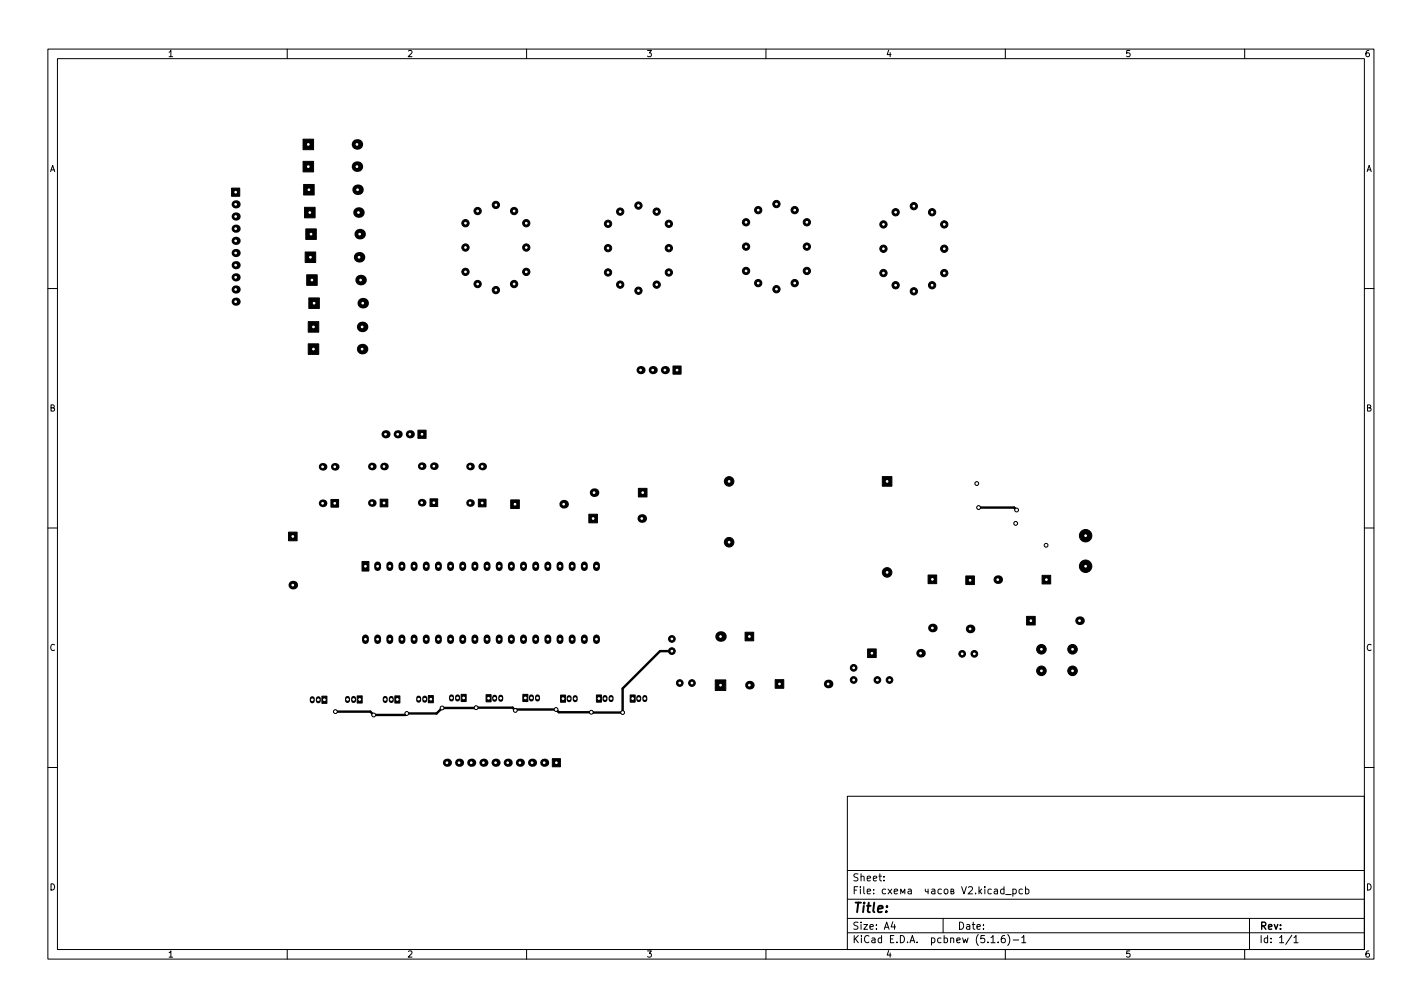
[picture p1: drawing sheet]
<svg xmlns="http://www.w3.org/2000/svg" width="297mm" height="210mm" viewBox="0 0 297 210" stroke-linecap="round" stroke-linejoin="round" font-family="sans-serif">
<defs><g id="words">
<text font-size="2.8" x="178" y="190.6">Title:</text>
<g font-size="2.1">
<text x="178" y="184">Sheet:</text>
<text x="178" y="186.7">File:</text>
<text x="184.3" y="186.7">V2.kicad_pcb</text>
<text x="178" y="196.9">KiCad E.D.A. pcbnew (5.1.6)-1</text>
<text x="178" y="194.1">Size: A4</text>
<text x="200" y="194.1">Date:</text>
<text x="263" y="194.1">Rev:</text>
<text x="263" y="196.9">Id: 1/1</text>
</g>
<g font-size="1.8">
<text x="35" y="11.9">1</text>
<text x="85" y="11.9">2</text>
<text x="135" y="11.9">3</text>
<text x="185" y="11.9">4</text>
<text x="235" y="11.9">5</text>
<text x="285" y="11.9">6</text>
<text x="10.3" y="35.9">A</text>
<text x="285.3" y="35.9">A</text>
<text x="10.3" y="85.9">B</text>
<text x="285.3" y="85.9">B</text>
<text x="10.3" y="135.9">C</text>
<text x="285.3" y="135.9">C</text>
<text x="10.3" y="185.9">D</text>
<text x="285.3" y="185.9">D</text>
<text x="35" y="199.9">1</text>
<text x="85" y="199.9">2</text>
<text x="135" y="199.9">3</text>
<text x="185" y="199.9">4</text>
<text x="235" y="199.9">5</text>
<text x="285" y="199.9">6</text>
</g>
</g></defs>
<g fill="none" stroke="#000" stroke-width=".21">
<path d="M10 10.2h277v190.1h-277zM12 12.2h273v186.1h-273zM60 10.2v2M110 10.2v2M160 10.2v2M210 10.2v2M260 10.2v2M10 60.2h2M285 60.2h2M10 110.2h2M285 110.2h2M10 160.2h2"/>
<path d="M177 166.3h108v32h-108zM285 160.2h2M60 198.3v2M110 198.3v2M160 198.3v2M177 194.8h108M177 191.8h108M177 187.8h108M177 181.8h108M182.5 186.5v.1M182.5 185.7v.1M184.6 183.8v.1"/>
<path d="M184.6 183v.1M186.5 192.5l-.4 1h1M186.9 193v1M197 191.8v3M197.4 185.7l.3-.1 .3 .3v.4l-.3 .3h-.3l-.2-.3zM198.6 186.1h.5v-.4l-.5-.1v1h.5l.2-.3-.3-.2M200.9 185.1l.5 1.5 .5-1.5M202.3 185.3l.6-.2 .2 .5-.9 1h.9M203.8 186.5v.1M204.5 185.1v1.5M204.6 186.1l.5 .5M205.1 185.6l-.6 .6"/>
<path d="M205.7 185.1v.2M205.7 185.6v1M207 196.8h.9M207.1 185.7l-.5-.1-.2 .3 .1 .7h.6M207.7 185.7h.6l.1 .9M208.4 186l-.5 .1-.3 .2 .3 .3h.5M208.5 196.7v.1M209.7 185.7l-.4-.1-.3 .3 .1 .7h.6M209.7 185.1v1.5M209.9 195.3l-.5 .1a1.01 1.01 0 0 0 0 1.4l.5-.1 .1-.5-.3-.3-.4 .1-.2 .2M210 198.3v2M210.1 186.8h1.1"/>
<path d="M210.5 195.1a1.72 1.72 0 0 1 0 2.3M211.6 185.7l.4-.1 .3 .3-.2 .7h-.5M211.6 185.6v1.5M211.6 196.3h1.2M213.4 195.8l.5-.5v1.5M213.4 196.8h.9M213.6 185.7l-.5-.1-.2 .3 .1 .7h.6M214.2 185.7l.4-.1 .3 .3-.1 .7h-.6M214.2 185.1v1.5M260 198.3v2M261 191.8v6.5M269.9 195.3l-1.3 1.9"/>
<path d="M270.3 195.8l.4-.5v1.5M270.3 196.8h.8"/>
</g>
<g fill="#000" stroke="#000" stroke-width=".21">
<path d="M63.3 29.1h2.2v2.2h-2.2zM63.3 33.7h2.2v2.2h-2.2zM63.4 38.5h2.2v2.2h-2.2zM48.4 39.3h1.7v1.7h-1.7zM63.6 43.3h2.2v2.2h-2.2zM63.7 52.6h2.2v2.2h-2.2zM63.9 47.8h2.2v2.2h-2.2zM64.1 57.4h2.2v2.2h-2.2zM64.4 67.2h2.2v2.2h-2.2zM64.4 71.8h2.2v2.2h-2.2zM64.5 62.2h2.2v2.2h-2.2zM140.6 76.4h1.7v1.7h-1.7z"/>
<path d="M87.3 89.8h1.7v1.7h-1.7zM60.3 111.1h1.8v1.8h-1.8zM69.1 104.3h1.6v1.6h-1.6zM75.6 117.2h1.5v2h-1.5zM79.4 104.2h1.6v1.6h-1.6zM89.8 104.2h1.6v1.6h-1.6zM99.9 104.2h1.6v1.6h-1.6zM106.7 104.4h1.8v1.8h-1.8zM123 107.4h1.8v1.8h-1.8zM133.4 102h1.8v1.8h-1.8zM184.3 99.5h2v2h-2zM155.6 132h1.8v1.8h-1.8z"/>
<path d="M181.2 135.5h1.8v1.8h-1.8zM193.9 120.1h1.8v1.8h-1.8zM201.7 120.3h1.8v1.8h-1.8zM214.4 128.7h1.8v1.8h-1.8zM217.7 120.1h1.8v1.8h-1.8zM67.2 145.4h1.1v1.5h-1.1zM74.6 145.3h1.1v1.5h-1.1zM82.5 145.3h1v1.5h-1zM89.5 145.2h1v1.5h-1zM96.3 145h1.1v1.5h-1.1zM101.5 145h1.1v1.5h-1.1zM109.2 145h1.1v1.5h-1.1z"/>
<path d="M117.1 145.1h1v1.5h-1zM124.6 145.1h1v1.5h-1zM131.6 145.1h1.1v1.5h-1.1zM149.4 142h2.2v2.2h-2.2zM161.9 141.9h1.8v1.8h-1.8zM115.4 158.4h1.7v1.7h-1.7z"/>
<circle cx="97.2" cy="46.6" r=".76"/>
<circle cx="97.2" cy="56.8" r=".76"/>
<circle cx="97.2" cy="51.7" r=".76"/>
<circle cx="99.8" cy="59.3" r=".76"/>
<circle cx="99.8" cy="44.1" r=".76"/>
<circle cx="103.6" cy="42.8" r=".76"/>
<circle cx="107.4" cy="59.3" r=".76"/>
<circle cx="107.4" cy="44.1" r=".76"/>
<circle cx="109.9" cy="46.6" r=".76"/>
<circle cx="109.9" cy="56.8" r=".76"/>
<circle cx="109.9" cy="51.7" r=".76"/>
<circle cx="127" cy="56.9" r=".76"/>
<circle cx="127" cy="51.8" r=".76"/>
<circle cx="127" cy="46.7" r=".76"/>
<circle cx="129.6" cy="59.4" r=".76"/>
<circle cx="129.6" cy="44.2" r=".76"/>
<circle cx="133.4" cy="42.9" r=".76"/>
<circle cx="137.2" cy="44.2" r=".76"/>
<circle cx="137.2" cy="59.4" r=".76"/>
<circle cx="139.7" cy="46.7" r=".76"/>
<circle cx="139.7" cy="56.9" r=".76"/>
<circle cx="139.7" cy="51.8" r=".76"/>
<circle cx="155.8" cy="51.5" r=".76"/>
<circle cx="155.8" cy="56.6" r=".76"/>
<circle cx="155.8" cy="46.4" r=".76"/>
<circle cx="158.4" cy="59.1" r=".76"/>
<circle cx="158.4" cy="43.9" r=".76"/>
<circle cx="162.2" cy="42.6" r=".76"/>
<circle cx="166" cy="59.1" r=".76"/>
<circle cx="166" cy="43.9" r=".76"/>
<circle cx="168.5" cy="51.5" r=".76"/>
<circle cx="168.5" cy="46.4" r=".76"/>
<circle cx="168.5" cy="56.6" r=".76"/>
<circle cx="184.5" cy="46.9" r=".76"/>
<circle cx="184.5" cy="51.9" r=".76"/>
<circle cx="184.5" cy="57" r=".76"/>
<circle cx="187.1" cy="44.3" r=".76"/>
<circle cx="187.1" cy="59.6" r=".76"/>
<circle cx="190.9" cy="43" r=".76"/>
<circle cx="194.7" cy="59.6" r=".76"/>
<circle cx="194.7" cy="44.3" r=".76"/>
<circle cx="197.2" cy="46.9" r=".76"/>
<circle cx="197.2" cy="57" r=".76"/>
<circle cx="197.2" cy="51.9" r=".76"/>
<circle cx="103.6" cy="60.6" r=".76"/>
<circle cx="133.4" cy="60.7" r=".76"/>
<circle cx="162.2" cy="60.4" r=".76"/>
<circle cx="190.9" cy="60.8" r=".76"/>
<circle cx="152.3" cy="100.5" r="1"/>
<circle cx="152.3" cy="113.2" r="1"/>
<circle cx="185.3" cy="119.5" r="1"/>
<circle cx="204" cy="101" r=".4"/>
<circle cx="204.4" cy="106" r=".4"/>
<circle cx="212.2" cy="109.3" r=".4"/>
<circle cx="212.4" cy="106.5" r=".4"/>
<circle cx="218.5" cy="113.8" r=".4"/>
<circle cx="226.8" cy="118.2" r="1.3"/>
<circle cx="226.8" cy="111.9" r="1.3"/>
<circle cx="140.3" cy="133.4" r=".7"/>
<circle cx="140.3" cy="135.9" r=".7"/>
<circle cx="178.3" cy="139.4" r=".7"/>
<circle cx="201" cy="136.5" r=".7"/>
<circle cx="203.5" cy="136.5" r=".7"/>
<circle cx="217.5" cy="135.6" r="1"/>
<circle cx="224" cy="135.6" r="1"/>
<circle cx="70.1" cy="148.6" r=".4"/>
<circle cx="78.1" cy="149.3" r=".4"/>
<circle cx="85" cy="149" r=".4"/>
<circle cx="92.3" cy="147.8" r=".4"/>
<circle cx="99.5" cy="147.8" r=".4"/>
<circle cx="107.6" cy="148.3" r=".4"/>
<circle cx="116.2" cy="148.1" r=".4"/>
<circle cx="123.5" cy="148.7" r=".4"/>
<circle cx="130.1" cy="148.8" r=".4"/>
<circle cx="142" cy="142.6" r=".7"/>
<circle cx="144.5" cy="142.6" r=".7"/>
<circle cx="178.3" cy="142" r=".7"/>
<circle cx="183.3" cy="142" r=".7"/>
<circle cx="185.8" cy="142" r=".7"/>
<circle cx="217.5" cy="140.1" r="1"/>
<circle cx="224" cy="140.1" r="1"/>
</g>
<g fill="#000">
<circle cx="74.6" cy="34.8" r="1.1"/>
<circle cx="74.6" cy="30.2" r="1.1"/>
<circle cx="74.7" cy="39.6" r="1.1"/>
<circle cx="49.2" cy="55.4" r=".85"/>
<circle cx="49.2" cy="50.3" r=".85"/>
<circle cx="49.2" cy="42.7" r=".85"/>
<circle cx="49.2" cy="52.8" r=".85"/>
<circle cx="49.2" cy="45.2" r=".85"/>
<circle cx="49.2" cy="57.9" r=".85"/>
<circle cx="49.2" cy="47.7" r=".85"/>
<circle cx="74.9" cy="44.4" r="1.1"/>
<circle cx="75" cy="53.7" r="1.1"/>
<circle cx="75.1" cy="48.9" r="1.1"/>
<circle cx="75.3" cy="58.5" r="1.1"/>
<circle cx="49.2" cy="63" r=".85"/>
<circle cx="49.2" cy="60.4" r=".85"/>
<circle cx="75.6" cy="68.3" r="1.1"/>
<circle cx="75.6" cy="72.9" r="1.1"/>
<circle cx="75.8" cy="63.3" r="1.1"/>
<circle cx="133.8" cy="77.3" r=".85"/>
<circle cx="136.3" cy="77.3" r=".85"/>
<circle cx="138.9" cy="77.3" r=".85"/>
<circle cx="67.4" cy="97.5" r=".8"/>
<circle cx="69.9" cy="97.5" r=".8"/>
<circle cx="77.7" cy="97.4" r=".8"/>
<circle cx="80.2" cy="97.4" r=".8"/>
<circle cx="80.5" cy="90.7" r=".85"/>
<circle cx="83.1" cy="90.7" r=".85"/>
<circle cx="85.6" cy="90.7" r=".85"/>
<circle cx="88.1" cy="97.3" r=".8"/>
<circle cx="90.6" cy="97.3" r=".8"/>
<circle cx="98.2" cy="97.4" r=".8"/>
<circle cx="100.7" cy="97.4" r=".8"/>
<circle cx="67.4" cy="105.1" r=".8"/>
<circle cx="77.7" cy="105" r=".8"/>
<circle cx="88.1" cy="105" r=".8"/>
<circle cx="98.2" cy="105" r=".8"/>
<circle cx="117.7" cy="105.3" r=".9"/>
<circle cx="124.1" cy="102.9" r=".9"/>
<circle cx="134.1" cy="108.3" r=".9"/>
<circle cx="61.2" cy="122.2" r=".9"/>
<circle cx="150.5" cy="132.9" r="1.1"/>
<circle cx="192.3" cy="136.4" r=".9"/>
<circle cx="194.8" cy="131.1" r=".9"/>
<circle cx="202.6" cy="131.3" r=".9"/>
<circle cx="208.4" cy="121" r=".9"/>
<circle cx="225.5" cy="129.6" r=".9"/>
<circle cx="93.4" cy="159.3" r=".85"/>
<circle cx="95.9" cy="159.3" r=".85"/>
<circle cx="98.4" cy="159.3" r=".85"/>
<circle cx="101" cy="159.3" r=".85"/>
<circle cx="103.5" cy="159.3" r=".85"/>
<circle cx="106.1" cy="159.3" r=".85"/>
<circle cx="108.6" cy="159.3" r=".85"/>
<circle cx="111.1" cy="159.3" r=".85"/>
<circle cx="113.7" cy="159.3" r=".85"/>
<circle cx="156.5" cy="143.1" r=".9"/>
<circle cx="173" cy="142.8" r=".9"/>
</g>
<g fill="none" stroke="#000" stroke-width="1.1">
<path d="M65.2 145.9v.4M66.5 145.9v.4M72.6 145.8v.5M73.9 145.8v.5M80.5 145.8v.5M81.7 145.8v.5M87.5 145.8v.4M88.7 145.8v.4M94.3 145.5v.5M95.6 145.5v.5M103.3 145.6v.4M104.6 145.6v.4"/>
<path d="M111 145.5v.5M112.3 145.5v.5M118.9 145.7v.4M120.2 145.7v.4M126.4 145.6v.5M127.6 145.6v.5M133.4 145.6v.5M134.7 145.6v.5"/>
</g>
<g fill="none" stroke="#000" stroke-width="1.4">
<path d="M78.9 118v.5M81.4 118v.5M84 118v.5M86.5 118v.5M89 118v.5M91.6 118v.5M94.1 118v.5M96.7 118v.5M99.2 118v.5M101.7 118v.5M104.3 118v.5M106.8 118v.5"/>
<path d="M109.4 118v.5M111.9 118v.5M114.4 118v.5M117 118v.5M119.5 118v.5M122.1 118v.5M124.6 118v.5M76.3 133.2v.6M78.9 133.2v.6M81.4 133.2v.6M84 133.2v.6M86.5 133.2v.6"/>
<path d="M89 133.2v.6M91.6 133.2v.6M94.1 133.2v.6M96.7 133.2v.6M99.2 133.2v.6M101.7 133.2v.6M104.3 133.2v.6M106.8 133.2v.6M109.4 133.2v.6M111.9 133.2v.6M114.4 133.2v.6M117 133.2v.6"/>
<path d="M119.5 133.2v.6M122.1 133.2v.6M124.6 133.2v.6"/>
</g>
<path d="M204.4 106h7.4l.6 .5M140.3 135.9h-2.4l-7.8 7.9v5l-13.4-.1-.5-.6h-8.4l-.2 .2-.5-.5h-14.8l-1.1 1.2h-6.2l-.3 .3h-6.6l-.7-.7h-7.3" fill="none" stroke="#000" stroke-width=".5"/>
<g fill="#fff" stroke="#fff" stroke-width=".21">
<circle cx="212.4" cy="106.5" r=".17"/>
<circle cx="204.4" cy="106" r=".17"/>
<circle cx="130.1" cy="148.8" r=".17"/>
<circle cx="123.5" cy="148.7" r=".17"/>
<circle cx="116.2" cy="148.1" r=".17"/>
<circle cx="107.6" cy="148.3" r=".17"/>
<circle cx="99.5" cy="147.8" r=".17"/>
<circle cx="92.3" cy="147.8" r=".17"/>
<circle cx="85" cy="149" r=".17"/>
<circle cx="78.1" cy="149.3" r=".17"/>
<circle cx="70.1" cy="148.6" r=".17"/>
<circle cx="212.2" cy="109.3" r=".17"/>
<circle cx="218.5" cy="113.8" r=".17"/>
<circle cx="204" cy="101" r=".17"/>
<circle cx="109.9" cy="51.7" r=".17"/>
<circle cx="97.2" cy="51.7" r=".17"/>
<circle cx="109.9" cy="46.6" r=".17"/>
<circle cx="97.2" cy="46.6" r=".17"/>
<circle cx="97.2" cy="56.8" r=".17"/>
<circle cx="109.9" cy="56.8" r=".17"/>
<circle cx="103.6" cy="42.8" r=".17"/>
<circle cx="103.6" cy="60.6" r=".17"/>
<circle cx="99.8" cy="44.1" r=".17"/>
<circle cx="107.4" cy="44.1" r=".17"/>
<circle cx="107.4" cy="59.3" r=".17"/>
<circle cx="99.8" cy="59.3" r=".17"/>
<circle cx="88.2" cy="90.7" r=".17"/>
<circle cx="85.6" cy="90.7" r=".17"/>
<circle cx="83.1" cy="90.7" r=".17"/>
<circle cx="80.5" cy="90.7" r=".17"/>
<circle cx="116.2" cy="159.3" r=".17"/>
<circle cx="113.7" cy="159.3" r=".17"/>
<circle cx="111.1" cy="159.3" r=".17"/>
<circle cx="108.6" cy="159.3" r=".17"/>
<circle cx="106.1" cy="159.3" r=".17"/>
<circle cx="103.5" cy="159.3" r=".17"/>
<circle cx="101" cy="159.3" r=".17"/>
<circle cx="98.4" cy="159.3" r=".17"/>
<circle cx="95.9" cy="159.3" r=".17"/>
<circle cx="93.4" cy="159.3" r=".17"/>
<circle cx="49.2" cy="63" r=".17"/>
<circle cx="49.2" cy="60.4" r=".17"/>
<circle cx="49.2" cy="57.9" r=".17"/>
<circle cx="49.2" cy="55.4" r=".17"/>
<circle cx="49.2" cy="52.8" r=".17"/>
<circle cx="49.2" cy="50.3" r=".17"/>
<circle cx="49.2" cy="47.7" r=".17"/>
<circle cx="49.2" cy="45.2" r=".17"/>
<circle cx="49.2" cy="42.7" r=".17"/>
<circle cx="49.2" cy="40.1" r=".17"/>
<circle cx="133.8" cy="77.3" r=".17"/>
<circle cx="136.3" cy="77.3" r=".17"/>
<circle cx="138.9" cy="77.3" r=".17"/>
<circle cx="141.4" cy="77.3" r=".17"/>
<circle cx="100.7" cy="97.4" r=".17"/>
<circle cx="98.2" cy="105" r=".17"/>
<circle cx="98.2" cy="97.4" r=".17"/>
<circle cx="100.7" cy="105" r=".17"/>
<circle cx="90.6" cy="97.3" r=".17"/>
<circle cx="88.1" cy="105" r=".17"/>
<circle cx="88.1" cy="97.3" r=".17"/>
<circle cx="90.6" cy="105" r=".17"/>
<circle cx="80.2" cy="97.4" r=".17"/>
<circle cx="77.7" cy="105" r=".17"/>
<circle cx="77.7" cy="97.4" r=".17"/>
<circle cx="80.2" cy="105" r=".17"/>
<circle cx="69.9" cy="97.5" r=".17"/>
<circle cx="67.4" cy="105.1" r=".17"/>
<circle cx="67.4" cy="97.5" r=".17"/>
<circle cx="69.9" cy="105.1" r=".17"/>
<circle cx="61.2" cy="122.2" r=".17"/>
<circle cx="61.2" cy="112" r=".17"/>
<circle cx="117.7" cy="105.3" r=".17"/>
<circle cx="107.6" cy="105.3" r=".17"/>
<circle cx="134.1" cy="108.3" r=".17"/>
<circle cx="123.9" cy="108.3" r=".17"/>
<circle cx="124.1" cy="102.9" r=".17"/>
<circle cx="134.3" cy="102.9" r=".17"/>
<circle cx="173" cy="142.8" r=".17"/>
<circle cx="162.8" cy="142.8" r=".17"/>
<circle cx="156.5" cy="143.1" r=".17"/>
<circle cx="156.5" cy="132.9" r=".17"/>
<circle cx="192.3" cy="136.4" r=".17"/>
<circle cx="182.1" cy="136.4" r=".17"/>
<circle cx="194.8" cy="131.1" r=".17"/>
<circle cx="194.8" cy="121" r=".17"/>
<circle cx="202.6" cy="131.3" r=".17"/>
<circle cx="202.6" cy="121.2" r=".17"/>
<circle cx="208.4" cy="121" r=".17"/>
<circle cx="218.6" cy="121" r=".17"/>
<circle cx="225.5" cy="129.6" r=".17"/>
<circle cx="215.3" cy="129.6" r=".17"/>
<circle cx="132.2" cy="145.9" r=".17"/>
<circle cx="134.7" cy="145.9" r=".17"/>
<circle cx="133.4" cy="145.9" r=".17"/>
<circle cx="125.1" cy="145.9" r=".17"/>
<circle cx="127.6" cy="145.9" r=".17"/>
<circle cx="126.4" cy="145.9" r=".17"/>
<circle cx="117.6" cy="145.9" r=".17"/>
<circle cx="120.2" cy="145.9" r=".17"/>
<circle cx="118.9" cy="145.9" r=".17"/>
<circle cx="109.7" cy="145.7" r=".17"/>
<circle cx="112.3" cy="145.7" r=".17"/>
<circle cx="111" cy="145.7" r=".17"/>
<circle cx="102.1" cy="145.8" r=".17"/>
<circle cx="104.6" cy="145.8" r=".17"/>
<circle cx="103.3" cy="145.8" r=".17"/>
<circle cx="83" cy="146" r=".17"/>
<circle cx="80.5" cy="146" r=".17"/>
<circle cx="81.7" cy="146" r=".17"/>
<circle cx="75.1" cy="146" r=".17"/>
<circle cx="72.6" cy="146" r=".17"/>
<circle cx="73.9" cy="146" r=".17"/>
<circle cx="67.8" cy="146.1" r=".17"/>
<circle cx="65.2" cy="146.1" r=".17"/>
<circle cx="66.5" cy="146.1" r=".17"/>
<circle cx="90" cy="146" r=".17"/>
<circle cx="87.5" cy="146" r=".17"/>
<circle cx="88.7" cy="146" r=".17"/>
<circle cx="96.9" cy="145.7" r=".17"/>
<circle cx="94.3" cy="145.7" r=".17"/>
<circle cx="95.6" cy="145.7" r=".17"/>
<circle cx="158.4" cy="59.1" r=".17"/>
<circle cx="166" cy="59.1" r=".17"/>
<circle cx="166" cy="43.9" r=".17"/>
<circle cx="158.4" cy="43.9" r=".17"/>
<circle cx="162.2" cy="60.4" r=".17"/>
<circle cx="162.2" cy="42.6" r=".17"/>
<circle cx="168.5" cy="56.6" r=".17"/>
<circle cx="155.8" cy="56.6" r=".17"/>
<circle cx="155.8" cy="46.4" r=".17"/>
<circle cx="168.5" cy="46.4" r=".17"/>
<circle cx="155.8" cy="51.5" r=".17"/>
<circle cx="168.5" cy="51.5" r=".17"/>
<circle cx="124.6" cy="133.5" r=".17"/>
<circle cx="124.6" cy="118.2" r=".17"/>
<circle cx="122.1" cy="133.5" r=".17"/>
<circle cx="122.1" cy="118.2" r=".17"/>
<circle cx="119.5" cy="133.5" r=".17"/>
<circle cx="119.5" cy="118.2" r=".17"/>
<circle cx="117" cy="133.5" r=".17"/>
<circle cx="117" cy="118.2" r=".17"/>
<circle cx="114.4" cy="133.5" r=".17"/>
<circle cx="114.4" cy="118.2" r=".17"/>
<circle cx="111.9" cy="133.5" r=".17"/>
<circle cx="111.9" cy="118.2" r=".17"/>
<circle cx="109.4" cy="133.5" r=".17"/>
<circle cx="109.4" cy="118.2" r=".17"/>
<circle cx="106.8" cy="133.5" r=".17"/>
<circle cx="106.8" cy="118.2" r=".17"/>
<circle cx="104.3" cy="133.5" r=".17"/>
<circle cx="104.3" cy="118.2" r=".17"/>
<circle cx="101.7" cy="133.5" r=".17"/>
<circle cx="101.7" cy="118.2" r=".17"/>
<circle cx="99.2" cy="133.5" r=".17"/>
<circle cx="99.2" cy="118.2" r=".17"/>
<circle cx="96.7" cy="133.5" r=".17"/>
<circle cx="96.7" cy="118.2" r=".17"/>
<circle cx="94.1" cy="133.5" r=".17"/>
<circle cx="94.1" cy="118.2" r=".17"/>
<circle cx="91.6" cy="133.5" r=".17"/>
<circle cx="91.6" cy="118.2" r=".17"/>
<circle cx="89" cy="133.5" r=".17"/>
<circle cx="89" cy="118.2" r=".17"/>
<circle cx="86.5" cy="133.5" r=".17"/>
<circle cx="86.5" cy="118.2" r=".17"/>
<circle cx="84" cy="133.5" r=".17"/>
<circle cx="84" cy="118.2" r=".17"/>
<circle cx="81.4" cy="133.5" r=".17"/>
<circle cx="81.4" cy="118.2" r=".17"/>
<circle cx="78.9" cy="133.5" r=".17"/>
<circle cx="78.9" cy="118.2" r=".17"/>
<circle cx="76.3" cy="133.5" r=".17"/>
<circle cx="76.3" cy="118.2" r=".17"/>
<circle cx="187.1" cy="59.6" r=".17"/>
<circle cx="194.7" cy="59.6" r=".17"/>
<circle cx="194.7" cy="44.3" r=".17"/>
<circle cx="187.1" cy="44.3" r=".17"/>
<circle cx="190.9" cy="60.8" r=".17"/>
<circle cx="190.9" cy="43" r=".17"/>
<circle cx="197.2" cy="57" r=".17"/>
<circle cx="184.5" cy="57" r=".17"/>
<circle cx="184.5" cy="46.9" r=".17"/>
<circle cx="197.2" cy="46.9" r=".17"/>
<circle cx="184.5" cy="51.9" r=".17"/>
<circle cx="197.2" cy="51.9" r=".17"/>
<circle cx="129.6" cy="59.4" r=".17"/>
<circle cx="137.2" cy="59.4" r=".17"/>
<circle cx="137.2" cy="44.2" r=".17"/>
<circle cx="129.6" cy="44.2" r=".17"/>
<circle cx="133.4" cy="60.7" r=".17"/>
<circle cx="133.4" cy="42.9" r=".17"/>
<circle cx="139.7" cy="56.9" r=".17"/>
<circle cx="127" cy="56.9" r=".17"/>
<circle cx="127" cy="46.7" r=".17"/>
<circle cx="139.7" cy="46.7" r=".17"/>
<circle cx="127" cy="51.8" r=".17"/>
<circle cx="139.7" cy="51.8" r=".17"/>
<circle cx="150.5" cy="132.9" r=".17"/>
<circle cx="150.5" cy="143.1" r=".17"/>
<circle cx="152.3" cy="113.2" r=".17"/>
<circle cx="152.3" cy="100.5" r=".17"/>
<circle cx="185.3" cy="119.5" r=".17"/>
<circle cx="185.3" cy="100.5" r=".17"/>
<circle cx="217.5" cy="135.6" r=".18"/>
<circle cx="217.5" cy="140.1" r=".18"/>
<circle cx="224" cy="135.6" r=".17"/>
<circle cx="224" cy="140.1" r=".17"/>
<circle cx="140.3" cy="135.9" r=".17"/>
<circle cx="140.3" cy="133.4" r=".17"/>
<circle cx="142" cy="142.6" r=".17"/>
<circle cx="144.5" cy="142.6" r=".17"/>
<circle cx="178.3" cy="142" r=".17"/>
<circle cx="178.3" cy="139.4" r=".17"/>
<circle cx="185.8" cy="142" r=".17"/>
<circle cx="183.3" cy="142" r=".17"/>
<circle cx="201" cy="136.5" r=".17"/>
<circle cx="203.5" cy="136.5" r=".17"/>
<circle cx="226.8" cy="111.9" r=".17"/>
<circle cx="226.8" cy="118.2" r=".17"/>
<circle cx="65.5" cy="68.3" r=".17"/>
<circle cx="75.6" cy="68.3" r=".17"/>
<circle cx="75.8" cy="63.3" r=".17"/>
<circle cx="65.6" cy="63.3" r=".17"/>
<circle cx="65.2" cy="58.5" r=".17"/>
<circle cx="75.3" cy="58.5" r=".17"/>
<circle cx="75.1" cy="48.9" r=".17"/>
<circle cx="65" cy="48.9" r=".17"/>
<circle cx="64.7" cy="44.4" r=".17"/>
<circle cx="74.9" cy="44.4" r=".17"/>
<circle cx="74.6" cy="30.2" r=".17"/>
<circle cx="64.4" cy="30.2" r=".17"/>
<circle cx="64.4" cy="34.8" r=".17"/>
<circle cx="74.6" cy="34.8" r=".17"/>
<circle cx="74.7" cy="39.6" r=".17"/>
<circle cx="64.5" cy="39.6" r=".17"/>
<circle cx="64.8" cy="53.7" r=".17"/>
<circle cx="75" cy="53.7" r=".17"/>
<circle cx="75.6" cy="72.9" r=".17"/>
<circle cx="65.5" cy="72.9" r=".17"/>
</g>
<use href="#words"/>
</svg>
